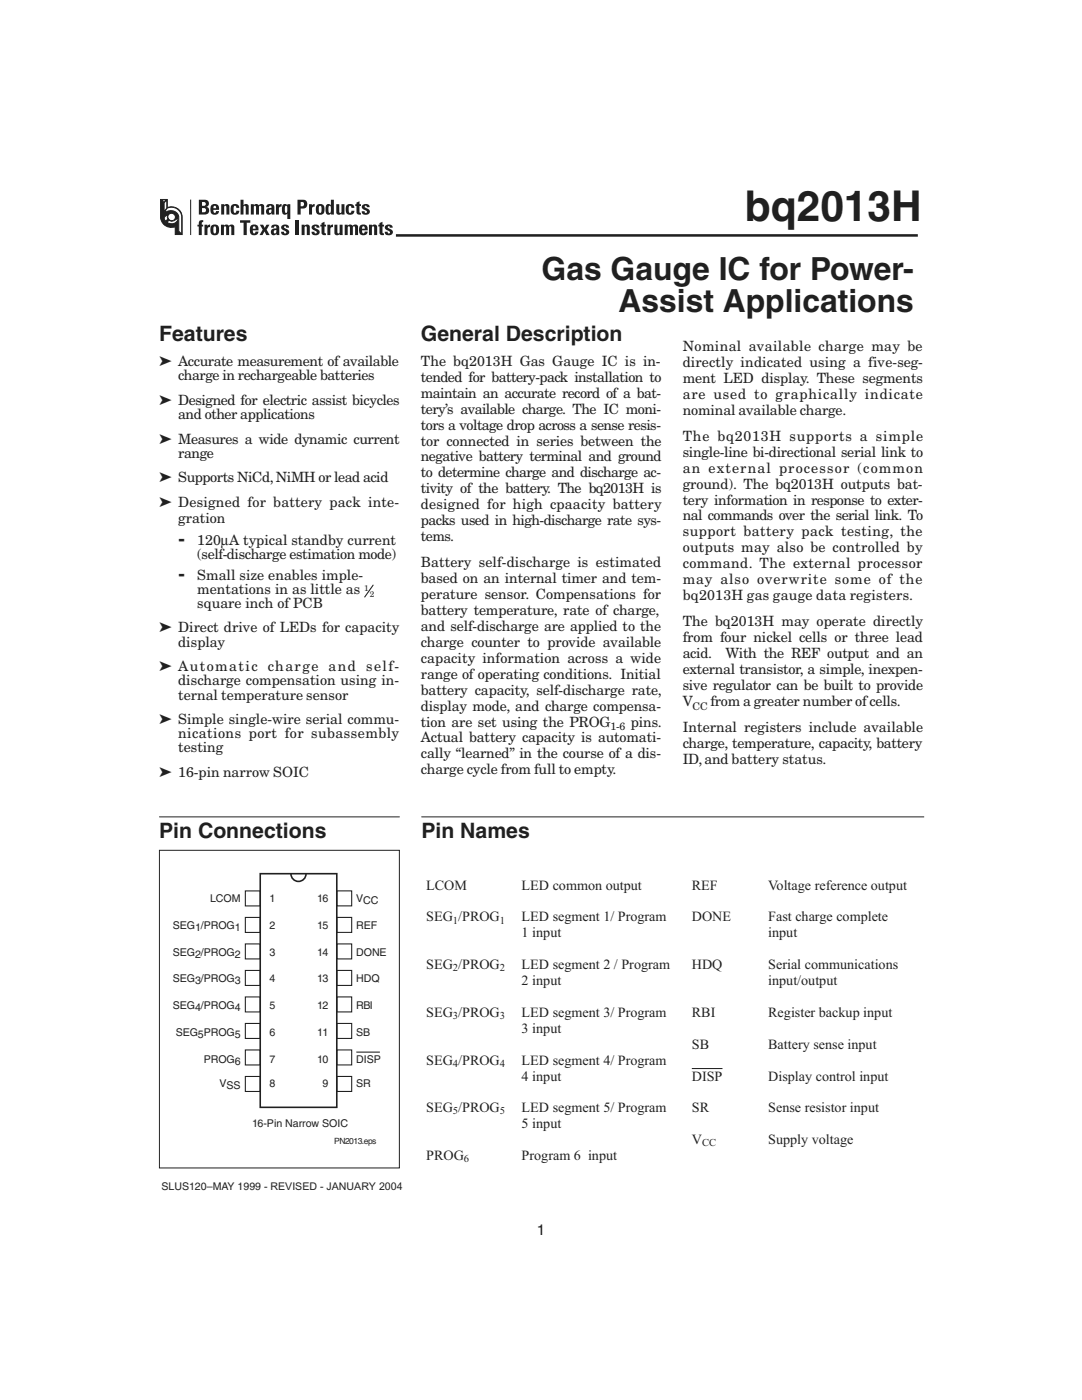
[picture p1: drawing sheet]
<svg xmlns="http://www.w3.org/2000/svg" width="216mm" height="279mm" viewBox="0 0 216 279" stroke-linecap="round" stroke-linejoin="round" font-family="sans-serif">
<defs><g id="words">
<text font-size="8.5" fill="#231f20" x="148.6" y="44">bq2013H</text>
<g font-size="6.3" fill="#231f20">
<text x="108.1" y="55.9">Gas Gauge IC for Power-</text>
<text x="123.4" y="62.3">Assist Applications</text>
</g>
<g font-size="4.2" fill="#231f20">
<text x="31.7" y="68">Features</text>
<text x="84" y="68">General Description</text>
<text x="35.6" y="108.8">-</text>
<text x="35.6" y="115.7">-</text>
<text x="31.8" y="167.2">Pin Connections</text>
<text x="84.1" y="167.2">Pin Names</text>
</g>
<text font-size="3" fill="#231f20" x="107.1" y="246.4">1</text>
<g font-size="2.8" fill="#231f20">
<text x="136.2" y="70">Nominal available charge may be</text>
<text x="31.8" y="73">➤ Accurate measurement of available</text>
<text x="35.6" y="75.9">charge in rechargeable batteries</text>
<text x="84" y="73">The bq2013H Gas Gauge IC is in-</text>
<text x="84" y="76.2">tended for battery-pack installation to</text>
<text x="136.2" y="73.2">directly indicated using a five-seg-</text>
<text x="136.2" y="76.4">ment LED display. These segments</text>
<text x="31.8" y="80.8">➤ Designed for electric assist bicycles</text>
<text x="35.6" y="83.6">and other applications</text>
<text x="84" y="79.4">maintain an accurate record of a bat-</text>
<text x="84" y="82.6">tery’s available charge. The IC moni-</text>
<text x="136.2" y="79.6">are used to graphically indicate</text>
<text x="136.2" y="82.7">nominal available charge.</text>
<text x="31.8" y="88.5">➤ Measures a wide dynamic current</text>
<text x="84" y="85.7">tors a voltage drop across a sense resis-</text>
<text x="84" y="88.9">tor connected in series between the</text>
<text x="136.2" y="88">The bq2013H supports a simple</text>
<text x="35.6" y="91.3">range</text>
<text x="84" y="92.1">negative battery terminal and ground</text>
<text x="84" y="95.3">to determine charge and discharge ac-</text>
<text x="136.2" y="91.2">single-line bi-directional serial link to</text>
<text x="136.2" y="94.3">an external processor (common</text>
<text x="31.8" y="96.3">➤ Supports NiCd,NiMH or lead acid</text>
<text x="31.8" y="101.2">➤ Designed for battery pack inte-</text>
<text x="84" y="98.4">tivity of the battery. The bq2013H is</text>
<text x="84" y="101.6">designed for high cpaacity battery</text>
<text x="136.2" y="97.5">ground). The bq2013H outputs bat-</text>
<text x="136.2" y="100.7">tery information in response to exter-</text>
<text x="35.6" y="104.4">gration</text>
<text x="84" y="104.8">packs used in high-discharge rate sys-</text>
<text x="84" y="108">tems.</text>
<text x="136.2" y="103.9">nal commands over the serial link. To</text>
<text x="136.2" y="107">support battery pack testing, the</text>
<text x="39.4" y="108.8">120µA typical standby current</text>
<text x="39.4" y="111.6">(self-discharge estimation mode)</text>
<text x="84" y="113.2">Battery self-discharge is estimated</text>
<text x="136.2" y="110.2">outputs may also be controlled by</text>
<text x="136.2" y="113.4">command. The external processor</text>
<text x="39.4" y="115.7">Small size enables imple-</text>
<text x="39.4" y="118.5">mentations in as little as</text>
<text x="84" y="116.4">based on an internal timer and tem-</text>
<text x="84" y="119.6">perature sensor. Compensations for</text>
<text x="136.2" y="116.6">may also overwrite some of the</text>
<text x="136.2" y="119.7">bq2013H gas gauge data registers.</text>
<text x="39.4" y="121.3">square inch of PCB</text>
<text x="84" y="122.8">battery temperature, rate of charge,</text>
<text x="84" y="125.9">and self-discharge are applied to the</text>
<text x="136.2" y="125">The bq2013H may operate directly</text>
<text x="31.8" y="126.2">➤ Direct drive of LEDs for capacity</text>
<text x="35.6" y="129">display</text>
<text x="84" y="129.1">charge counter to provide available</text>
<text x="136.2" y="128.2">from four nickel cells or three lead</text>
<text x="136.2" y="131.4">acid.</text>
<text x="144.8" y="131.4">With the REF output and an</text>
<text x="31.8" y="134">➤ Automatic</text>
<text x="35.6" y="136.8">discharge compensation using in-</text>
<text x="53.4" y="134">charge</text>
<text x="65.6" y="134">and</text>
<text x="73.1" y="134">self-</text>
<text x="84" y="132.3">capacity information across a wide</text>
<text x="84" y="135.5">range of operating conditions. Initial</text>
<text x="136.2" y="134.5">external transistor, a simple, inexpen-</text>
<text x="136.2" y="137.7">sive regulator can be built to provide</text>
<text x="35.6" y="139.6">ternal temperature sensor</text>
<text x="84" y="138.6">battery capacity, self-discharge rate,</text>
<text x="84" y="141.8">display mode, and charge compensa-</text>
<text x="136.2" y="140.9">V</text>
<text x="141.8" y="140.9">from a greater number ofcells.</text>
<text x="31.8" y="144.5">➤ Simple single-wire serial commu-</text>
<text x="35.6" y="147.4">nications port for subassembly</text>
<text x="84" y="148.2">Actual battery capacity is automati-</text>
<text x="84" y="145">tion are set using the PROG</text>
<text x="125.9" y="145">pins.</text>
<text x="136.2" y="146.2">Internal registers include available</text>
<text x="136.2" y="149.3">charge, temperature, capacity, battery</text>
<text x="31.8" y="155.1">➤ 16-pin narrow SOIC</text>
<text x="35.6" y="150.2">testing</text>
<text x="84" y="151.3">cally “learned” in the course of a dis-</text>
<text x="84" y="154.5">charge cycle from full to empty.</text>
<text x="136.2" y="152.5">ID,and battery status.</text>
<text x="85" y="177.6">LCOM</text>
<text x="104.1" y="177.6">LED common output</text>
<text x="138" y="177.6">REF</text>
<text x="153.3" y="177.6">Voltage reference output</text>
<text x="85" y="183.9">SEG /PROG</text>
<text x="104.1" y="183.9">LED segment 1/ Program</text>
<text x="138" y="183.9">DONE</text>
<text x="153.3" y="183.9">Fast charge complete</text>
<text x="104.1" y="187.1">1 input</text>
<text x="153.3" y="187.1">input</text>
<text x="85" y="193.4">SEG /PROG</text>
<text x="104.1" y="193.4">LED segment 2 / Program</text>
<text x="104.1" y="196.6">2 input</text>
<text x="138" y="193.4">HDQ</text>
<text x="153.3" y="193.4">Serial communications</text>
<text x="153.3" y="196.6">input/output</text>
<text x="85" y="203">SEG /PROG</text>
<text x="104.1" y="203">LED segment 3/ Program</text>
<text x="138" y="203">RBI</text>
<text x="153.3" y="203">Register backup input</text>
<text x="104.1" y="206.1">3 input</text>
<text x="138" y="209.3">SB</text>
<text x="153.3" y="209.3">Battery sense input</text>
<text x="85" y="212.5">SEG /PROG</text>
<text x="104.1" y="212.5">LED segment 4/ Program</text>
<text x="104.1" y="215.7">4 input</text>
<text x="138" y="215.7">DISP</text>
<text x="153.3" y="215.7">Display control input</text>
<text x="85" y="222">SEG /PROG</text>
<text x="104.1" y="222">LED segment 5/ Program</text>
<text x="104.1" y="225.2">5 input</text>
<text x="138" y="222">SR</text>
<text x="153.3" y="222">Sense resistor input</text>
<text x="85" y="231.5">PROG</text>
<text x="104.1" y="231.5">Program 6 input</text>
<text x="138" y="228.4">V</text>
<text x="153.3" y="228.4">Supply voltage</text>
</g>
<g font-size="2.1" fill="#231f20">
<text x="138.2" y="141.6">CC</text>
<text x="121.8" y="145.7">1-6</text>
<text x="34.5" y="185.4">SEG1/PROG1</text>
<text x="41.9" y="180">LCOM</text>
<text x="53.8" y="185.4">2</text>
<text x="53.8" y="180">1</text>
<text x="63.3" y="180">16</text>
<text x="63.3" y="185.4">15</text>
<text x="71.1" y="180">VCC</text>
<text x="71.1" y="185.4">REF</text>
<text x="90.4" y="184.3">1</text>
<text x="99.7" y="184.3">1</text>
<text x="34.5" y="190.7">SEG2/PROG2</text>
<text x="53.8" y="190.7">3</text>
<text x="63.3" y="190.7">14</text>
<text x="71.1" y="190.7">DONE</text>
<text x="34.5" y="196">SEG3/PROG3</text>
<text x="53.8" y="196">4</text>
<text x="63.3" y="196">13</text>
<text x="71.1" y="196">HDQ</text>
<text x="90.4" y="193.8">2</text>
<text x="99.7" y="193.8">2</text>
<text x="34.5" y="201.4">SEG4/PROG4</text>
<text x="53.8" y="201.4">5</text>
<text x="63.3" y="201.4">12</text>
<text x="71.1" y="201.4">RBI</text>
<text x="90.4" y="203.4">3</text>
<text x="99.7" y="203.4">3</text>
<text x="35.1" y="206.7">SEG5PROG5</text>
<text x="53.8" y="206.7">6</text>
<text x="63.3" y="206.7">11</text>
<text x="71.1" y="206.7">SB</text>
<text x="40.7" y="212.1">PROG6</text>
<text x="53.8" y="212.1">7</text>
<text x="63.3" y="212.1">10</text>
<text x="71.1" y="212.1">DISP</text>
<text x="90.4" y="212.9">4</text>
<text x="99.7" y="212.9">4</text>
<text x="43.8" y="217">VSS</text>
<text x="53.8" y="217">8</text>
<text x="64.4" y="217">9</text>
<text x="71.1" y="217">SR</text>
<text x="50.3" y="225">16-Pin Narrow SOIC</text>
<text x="90.4" y="222.4">5</text>
<text x="99.7" y="222.4">5</text>
<text x="92.6" y="231.9">6</text>
<text x="140.1" y="228.8">CC</text>
<text x="32.2" y="237.6">SLUS120–MAY 1999 - REVISED - JANUARY 2004</text>
</g>
<text font-size="1.7" fill="#231f20" x="66.7" y="228.3">PN2013.eps</text>
<g font-size="1.6" fill="#231f20">
<text x="72.7" y="118">1</text>
<text x="73.8" y="119.2">2</text>
</g>
</g></defs>
<path d="M74.5 116.7l-1.8 2.5z" fill="#231f20"/>
<path d="M38 39.8v7.1M74.5 116.7l-1.8 2.5M138 213.3h6.2" fill="none" stroke="#231f20" stroke-width=".2"/>
<g fill="#231f20">
<path d="M44.1 40.8h.6v.2l.2-.2a.58 .58 0 0 1 .9 .4v1.6h-.6v-1.6l-.2-.1-.3 .1v1.6h-.6z"/>
<path d="M46.2 40.9a.89 .89 0 0 1 1-.2 .89 .89 0 0 1 .5 .8h-.6v-.3l-.2-.1a1.04 1.04 0 0 0 0 1.4l.1-.1 .2-.3h.5a.88 .88 0 0 1-1 .7 .88 .88 0 0 1-.7-1z"/>
<path d="M48 39.9h.6v1.1l.1-.2a.58 .58 0 0 1 .9 .4v1.6h-.6v-1.6l-.2-.1-.2 .1v1.6h-.6z"/>
<path d="M50.1 40.8h.5v.2l.4-.3h.3l.3 .3 .2-.2a.6 .6 0 0 1 .9 .4v1.6h-.6v-1.6l-.2-.1-.2 .1v1.6h-.6v-1.6l-.2-.1-.2 .1-.1 1.6h-.5z"/>
<path d="M55.1 40.8h.5v.2l.6-.3v.5l-.3 .1-.2 .2v1.3h-.6z"/>
<path d="M61.7 40.8h.5v.2l.6-.3v.5l-.3 .1-.2 .2v1.3h-.6z"/>
<path d="M67.1 40.8h.6v1.6l.2 .1 .2-.1v-1.6h.6l.1 2h-.7v-.2l-.1 .2a.58 .58 0 0 1-.9-.4z"/>
<path d="M69.2 40.9a.89 .89 0 0 1 .9-.2 .89 .89 0 0 1 .6 .8h-.6v-.3l-.3-.1a1.04 1.04 0 0 0 0 1.4l.2-.1 .1-.3h.6a.88 .88 0 0 1-1 .7 .88 .88 0 0 1-.7-1z"/>
<path d="M71.1 40.4l.6-.2v.6h.3v.3h-.3v1.3l.3 .1v.3h-.7l-.1-.2-.1-1.5h-.2v-.3h.2z"/>
<path d="M72.3 41a.86 .86 0 0 1 1.5 .3h-.6l-.1-.2-.1-.1-.2 .3 .1 .1a1.02 1.02 0 0 1 .9 1.1 .98 .98 0 0 1-1.6 0v-.3h.6l.1 .3h.3l-.1-.4a.99 .99 0 0 1-.8-1.1z"/>
<path d="M39.7 44.2l.2-.2 .7-.1v.4h-.2l-.1 .3v.2h.2v.4h-.2v1.7h-.6v-1.7h-.3v-.4h.3z"/>
<path d="M40.8 44.8h.6v.3l.5-.3v.5l-.3 .1-.2 .2v1.3h-.6z"/>
<path d="M44.1 44.8h.6v.3l.3-.3h.4l.3 .3 .1-.2a.6 .6 0 0 1 .9 .4v1.6h-.5l-.1-1.6-.2-.1-.2 .1v1.6h-.6v-1.6l-.2-.1-.2 .1v1.6h-.6z"/>
<path d="M47.9 44h2v.4h-.7v2.5h-.6v-2.5h-.7z"/>
<path d="M51.8 44.8h.7l.3 .7 .4-.7h.6l-.6 1 .6 1.1h-.7l-.3-.7-.4 .7h-.6l.6-1.1z"/>
<path d="M56.2 45.1a.86 .86 0 0 1 1.5 .3h-.6l-.1-.2-.1-.1-.2 .3 .1 .1a1.02 1.02 0 0 1 .9 1.1 .98 .98 0 0 1-1.6 0v-.3h.6l.1 .3 .3-.1-.1-.3a.99 .99 0 0 1-.8-1.1z"/>
<path d="M59 44h.7v2.9h-.7z"/>
<path d="M60.2 44.8h.6v.3l.1-.2a.58 .58 0 0 1 .9 .4v1.6h-.6v-1.6l-.2-.1-.2 .1v1.6h-.6z"/>
<path d="M62.2 45.1a.86 .86 0 0 1 1.5 .3h-.5l-.1-.2-.1-.1-.2 .3 .1 .1a1.02 1.02 0 0 1 .8 1.1 .98 .98 0 0 1-1.5 0v-.3h.6l.1 .3 .2-.1v-.3a.99 .99 0 0 1-.9-1.1z"/>
<path d="M64.2 44.5l.5-.2v.5h.4v.4h-.4l.1 1.2 .2 .2v.3l-.6-.1-.2-.1v-1.5h-.3v-.4h.3z"/>
<path d="M65.3 44.8h.6v.3l.5-.3v.5l-.3 .1-.2 .2v1.3h-.6z"/>
<path d="M66.7 44.8h.6v1.6l.2 .2 .3-.2v-1.6h.6v2.1h-.6v-.2l-.2 .2a.58 .58 0 0 1-.9-.4z"/>
<path d="M68.8 44.8h.6v.3l.3-.3h.4l.3 .3 .1-.2a.6 .6 0 0 1 .9 .4v1.6h-.5l-.1-1.6-.2-.1-.2 .1v1.6h-.6v-1.6l-.2-.1-.2 .1v1.6h-.6z"/>
<path d="M73.6 44.8h.6v.3l.2-.2a.58 .58 0 0 1 .9 .4v1.6h-.6l-.1-1.6-.2-.1-.2 .1v1.6h-.6z"/>
<path d="M75.7 44.5l.6-.2v.5h.3v.4h-.3v1.2l.3 .2v.3l-.7-.1-.1-.1-.1-1.5h-.2v-.4h.2z"/>
<path d="M76.9 45.1a.86 .86 0 0 1 1.5 .3h-.6l-.1-.2-.1-.1-.2 .3 .1 .1a1.02 1.02 0 0 1 .8 1.1 .98 .98 0 0 1-1.5 0v-.3h.6l.1 .3 .3-.1-.1-.3a.99 .99 0 0 1-.8-1.1z"/>
<path d="M40.3 41.5l.6 .1 .2 .3-.1 .3-.7 .2zM40.3 40.3l.6 .1a.38 .38 0 0 1 .2 .4 .38 .38 0 0 1-.4 .3h-.4zM39.7 39.9v2.9a2.03 2.03 0 0 0 1.9-.3 .85 .85 0 0 0-.2-1.1l-.2-.1a.74 .74 0 0 0 .5-.9 .74 .74 0 0 0-.9-.5z"/>
<path d="M42.7 41.2h.3l.1 .4h-.5zM42.2 40.9l-.2 .9a.88 .88 0 0 0 .7 1 .88 .88 0 0 0 1-.7h-.6l-.3 .4-.1-.1-.1-.5h1.1a.92 .92 0 0 0-.4-1.1 .92 .92 0 0 0-1.1 .1z"/>
<path d="M53.7 41.9l.5-.1a.44 .44 0 0 1-.5 .7zM53.2 41l-.1 .4h.6l.2-.4 .3 .2v.3a.74 .74 0 0 0-1.1 .4 .74 .74 0 0 0 .5 1l.6-.4v.3h.6l-.1-1.7a1.02 1.02 0 0 0-1.5-.1z"/>
<path d="M56.9 41.2l.2-.1a1.2 1.2 0 0 1 0 1.4 1.06 1.06 0 0 1-.2-1.3zM56.5 40.8l-.2 .3v.7a.76 .76 0 0 0 .7 1l.3-.2v1.1h.6v-2.9h-.5v.2l-.3-.3z"/>
<path d="M60 40.3h.3a.43 .43 0 0 1 .4 .4 .43 .43 0 0 1-.4 .5h-.3zM59.4 39.9v2.9h.6v-1.2a.92 .92 0 0 0 1.3-.6 .92 .92 0 0 0-.8-1.1z"/>
<path d="M63.7 41.2l.2-.1a.85 .85 0 0 1 .2 1.1l-.2 .3a.88 .88 0 0 1-.3-1.1zM63.2 40.9l-.2 .9a.89 .89 0 0 0 .9 1.1 .89 .89 0 0 0 .9-1.1 .89 .89 0 0 0-.5-1 .89 .89 0 0 0-1.1 .1z"/>
<path d="M65.6 41.2l.2-.1a1.2 1.2 0 0 1 0 1.4 1.06 1.06 0 0 1-.2-1.3zM66 39.9v1l-.5-.2a.81 .81 0 0 0-.5 1.1 .78 .78 0 0 0 .8 1l.2-.2 .1 .2h.5v-2.9z"/>
<path d="M42.7 45.2h.1a1.04 1.04 0 0 1 0 1.4 .88 .88 0 0 1-.2-1.1zM42.2 45l-.2 .9a.89 .89 0 0 0 .8 1.1 .89 .89 0 0 0 .9-1.1 .89 .89 0 0 0-.4-1 .89 .89 0 0 0-1.1 .1z"/>
<path d="M50.5 45.2h.4l.1 .4h-.6zM50.1 45l-.2 .9a.88 .88 0 0 0 .6 1 .88 .88 0 0 0 1.1-.7h-.6l-.3 .4-.2-.1-.1-.5h1.2a.92 .92 0 0 0-.4-1.1 .92 .92 0 0 0-1.1 .1z"/>
<path d="M54.7 46l.4-.1a.44 .44 0 0 1-.4 .6zM54.2 45.1l-.1 .3h.6l.2-.3 .2 .2v.3a.74 .74 0 0 0-1 .4 .74 .74 0 0 0 .5 1l.6-.4v.3h.6l-.1-1.7a1.02 1.02 0 0 0-1.5-.1z"/>
<path d="M72.3 45.2h.4l.1 .4h-.6zM71.9 45l-.3 .9a.88 .88 0 0 0 .7 1 .88 .88 0 0 0 1.1-.7h-.6l-.3 .4-.2-.1-.1-.5h1.2a.92 .92 0 0 0-.4-1.1 .92 .92 0 0 0-1.1 .1z"/>
</g>
<path d="M32 39.8h1.4v1.6a2.12 2.12 0 0 1 2.9 1.9v3.5h-1.3v-1.6a2.11 2.11 0 0 1-2.3-.4l1.1-1 .3 .2a.73 .73 0 0 0 .8-1 .78 .78 0 0 0-1.3-.1l-.1 .3 .1 .5-1 1-.5-1z" fill-rule="evenodd" fill="#231f20" stroke="#231f20" stroke-width=".2"/>
<g fill="#fff" stroke="#231f20" stroke-width=".2">
<path d="M32.2 39.9h1l-.5 .5z"/>
<path d="M32.7 40.5l.6-.6v1.6l-.6 1z" fill-rule="evenodd"/>
<path d="M32.9 43.2l.7-.4a.74 .74 0 0 0-.1 .9l-.5 .4a.63 .63 0 0 1-.1-.9z" fill-rule="evenodd"/>
<path d="M33.3 44.4l.4-.4a1.03 1.03 0 0 0 1.4-.2l.5-.4a1.42 1.42 0 0 1-2.3 1z" fill-rule="evenodd"/>
<path d="M33.4 41.5a2.05 2.05 0 0 1 2.9 1.7v3.5l-.6-.6v-2.7a1.66 1.66 0 0 0-1.2-1.4 1.66 1.66 0 0 0-1.7 .5z" fill-rule="evenodd"/>
</g>
<path d="M79 47h104.1" fill="none" stroke="#231f20" stroke-width=".51"/>
<path d="M31.8 163h48M31.8 169.7h47.9v63.4h-47.9zM84.1 163h100.3" fill="none" stroke="#231f20" stroke-width=".2"/>
<path d="M51.9 174.4h15.3v46.6h-15.3zM58.1 174.4a1.5 1.5 0 0 0 1.5 1.5 1.5 1.5 0 0 0 1.5-1.5" fill="none" stroke="#231f20" stroke-width=".32"/>
<g fill="none" stroke="#231f20" stroke-width=".21">
<path d="M49 177.8h2.9v3h-2.9zM67.2 177.8h3v3h-3zM49 183.1h2.9v3h-2.9zM49 188.4h2.9v3h-2.9zM49 193.7h2.9v3h-2.9zM49 199h2.9v3h-2.9zM67.2 183.1h3v3h-3zM67.2 188.4h3v3h-3zM67.2 193.7h3v3h-3zM67.2 199h3v3h-3zM49 204.3h2.9v2.9h-2.9zM49 209.5h2.9v3h-2.9z"/>
<path d="M49 214.8h2.9v3h-2.9zM67.2 204.2h3v3h-3zM67.2 209.5h3v3h-3zM67.2 214.8h3v3h-3zM71.1 210h4.7"/>
</g>
<use href="#words"/>
</svg>
